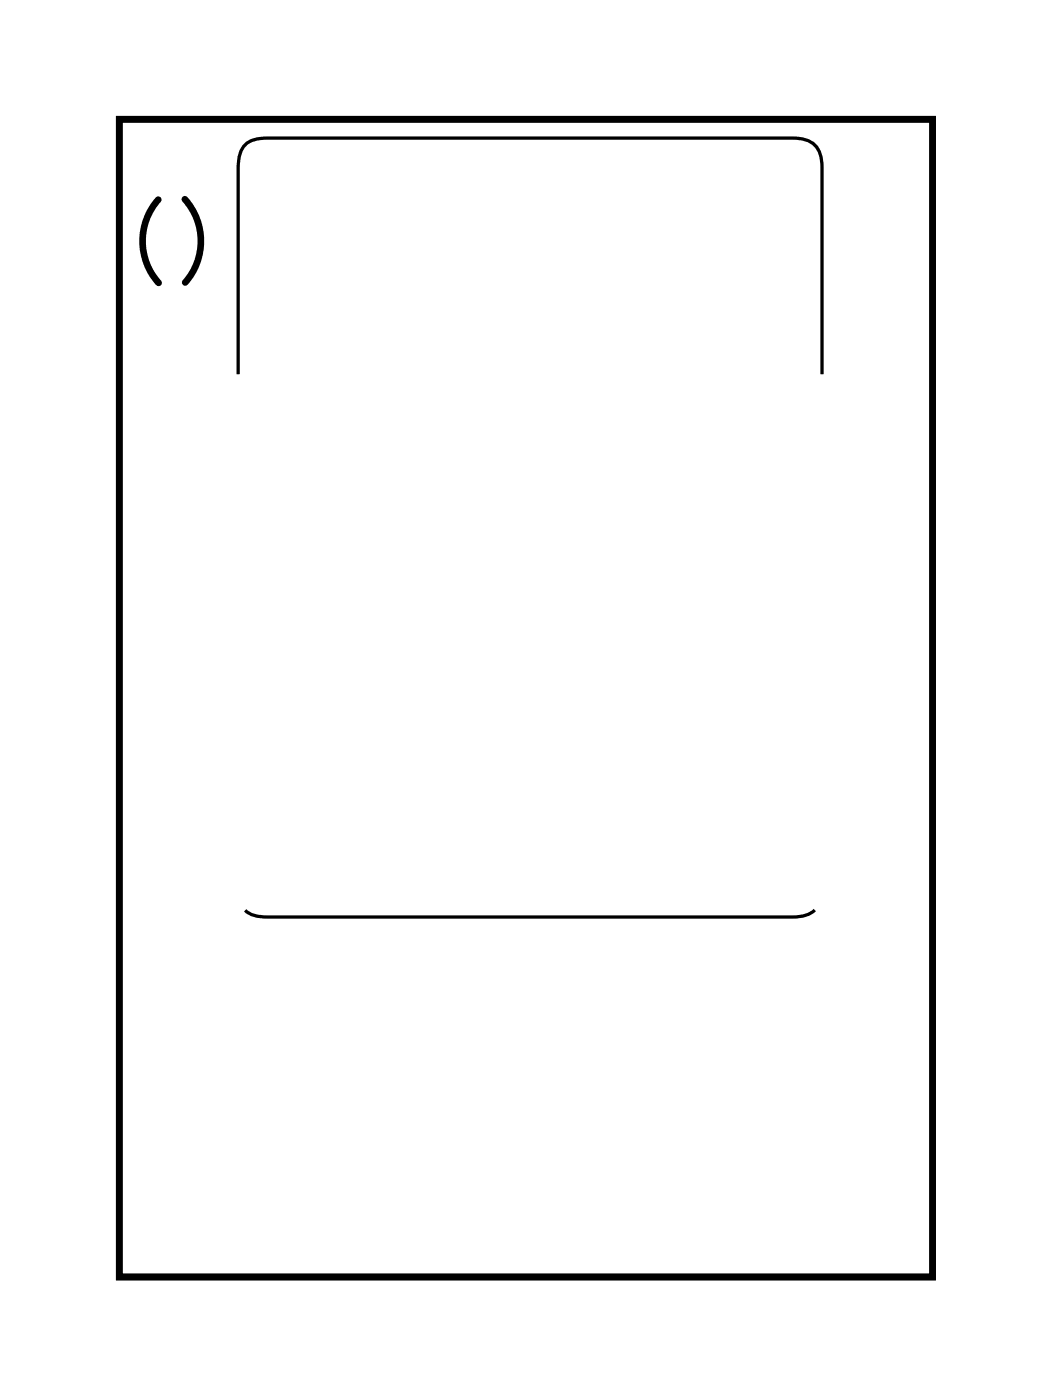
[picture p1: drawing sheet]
<svg xmlns="http://www.w3.org/2000/svg" width="32mm" height="43mm" viewBox="0 0 32 43" stroke-linecap="round" stroke-linejoin="round" font-family="sans-serif">
<path d="M3.6 3.6h24.8v35.3h-24.8zM4.8 6.1a1.91 1.91 0 0 0 0 2.5M5.6 6.1a1.91 1.91 0 0 1 0 2.5" fill="none" stroke="#000" stroke-width=".2"/>
<path d="M3.6 3.6v35.3h24.8v-35.3zM3.6 3.6h24.8v35.3h-24.8z" fill="#000"/>
<path d="M7.3 11.4v-6.3a.76 .76 0 0 1 .9-.9h16a.78 .78 0 0 1 .9 .9v6.3M24.8 27.7l-.1 .2-.5 .1h-16l-.6-.1-.1-.1" fill="none" stroke="#000" stroke-width=".1"/>
<circle cx="5" cy="12.4" r=".74" fill="#fff"/>
<circle cx="5" cy="12.4" r=".74" fill="none" stroke="#fff" stroke-width=".76" stroke-linecap="butt"/>
<circle cx="5" cy="15" r=".74" fill="#fff"/>
<circle cx="5" cy="15" r=".74" fill="none" stroke="#fff" stroke-width=".76" stroke-linecap="butt"/>
<circle cx="5" cy="17.5" r=".74" fill="#fff"/>
<circle cx="5" cy="17.5" r=".74" fill="none" stroke="#fff" stroke-width=".76" stroke-linecap="butt"/>
<circle cx="5" cy="20.1" r=".74" fill="#fff"/>
<circle cx="5" cy="20.1" r=".74" fill="none" stroke="#fff" stroke-width=".76" stroke-linecap="butt"/>
<circle cx="5" cy="22.6" r=".74" fill="#fff"/>
<circle cx="5" cy="22.6" r=".74" fill="none" stroke="#fff" stroke-width=".76" stroke-linecap="butt"/>
<circle cx="5" cy="25.1" r=".74" fill="#fff"/>
<circle cx="5" cy="25.1" r=".74" fill="none" stroke="#fff" stroke-width=".76" stroke-linecap="butt"/>
<circle cx="5" cy="27.7" r=".74" fill="#fff"/>
<circle cx="5" cy="27.7" r=".74" fill="none" stroke="#fff" stroke-width=".76" stroke-linecap="butt"/>
<circle cx="5" cy="30.2" r=".74" fill="#fff"/>
<circle cx="5" cy="30.2" r=".74" fill="none" stroke="#fff" stroke-width=".76" stroke-linecap="butt"/>
<circle cx="9.5" cy="32.6" r=".7" fill="#fff"/>
<circle cx="9.5" cy="32.6" r=".7" fill="none" stroke="#fff" stroke-width=".76" stroke-linecap="butt"/>
<circle cx="9.5" cy="30.1" r=".7" fill="#fff"/>
<circle cx="9.5" cy="30.1" r=".7" fill="none" stroke="#fff" stroke-width=".76" stroke-linecap="butt"/>
<circle cx="24.3" cy="29.9" r=".7" fill="#fff"/>
<circle cx="24.3" cy="29.9" r=".7" fill="none" stroke="#fff" stroke-width=".76" stroke-linecap="butt"/>
<circle cx="24.3" cy="37.5" r=".7" fill="#fff"/>
<circle cx="24.3" cy="37.5" r=".7" fill="none" stroke="#fff" stroke-width=".76" stroke-linecap="butt"/>
<circle cx="14.8" cy="37.5" r=".7" fill="#fff"/>
<circle cx="14.8" cy="37.5" r=".7" fill="none" stroke="#fff" stroke-width=".76" stroke-linecap="butt"/>
<circle cx="14.8" cy="29.9" r=".7" fill="#fff"/>
<circle cx="14.8" cy="29.9" r=".7" fill="none" stroke="#fff" stroke-width=".76" stroke-linecap="butt"/>
<circle cx="21.9" cy="37.5" r=".7" fill="#fff"/>
<circle cx="21.9" cy="37.5" r=".7" fill="none" stroke="#fff" stroke-width=".76" stroke-linecap="butt"/>
<circle cx="21.9" cy="29.9" r=".7" fill="#fff"/>
<circle cx="21.9" cy="29.9" r=".7" fill="none" stroke="#fff" stroke-width=".76" stroke-linecap="butt"/>
<circle cx="19.4" cy="37.6" r=".7" fill="#fff"/>
<circle cx="19.4" cy="37.6" r=".7" fill="none" stroke="#fff" stroke-width=".76" stroke-linecap="butt"/>
<circle cx="19.4" cy="30" r=".7" fill="#fff"/>
<circle cx="19.4" cy="30" r=".7" fill="none" stroke="#fff" stroke-width=".76" stroke-linecap="butt"/>
<circle cx="12.4" cy="37.4" r=".7" fill="#fff"/>
<circle cx="12.4" cy="37.4" r=".7" fill="none" stroke="#fff" stroke-width=".76" stroke-linecap="butt"/>
<circle cx="12.4" cy="29.8" r=".7" fill="#fff"/>
<circle cx="12.4" cy="29.8" r=".7" fill="none" stroke="#fff" stroke-width=".76" stroke-linecap="butt"/>
<circle cx="5.2" cy="4.8" r=".64" fill="#fff"/>
<circle cx="5.2" cy="4.8" r=".64" fill="none" stroke="#fff" stroke-width=".76" stroke-linecap="butt"/>
<circle cx="5.2" cy="9.9" r=".64" fill="#fff"/>
<circle cx="5.2" cy="9.9" r=".64" fill="none" stroke="#fff" stroke-width=".76" stroke-linecap="butt"/>
<circle cx="5.2" cy="4.8" r=".64" fill="#fff"/>
<circle cx="5.2" cy="4.8" r=".64" fill="none" stroke="#fff" stroke-width=".76" stroke-linecap="butt"/>
<circle cx="5.2" cy="9.9" r=".64" fill="#fff"/>
<circle cx="5.2" cy="9.9" r=".64" fill="none" stroke="#fff" stroke-width=".76" stroke-linecap="butt"/>
<circle cx="8.8" cy="35.1" r=".64" fill="#fff"/>
<circle cx="8.8" cy="35.1" r=".64" fill="none" stroke="#fff" stroke-width=".76" stroke-linecap="butt"/>
<circle cx="6.3" cy="35.1" r=".64" fill="#fff"/>
<circle cx="6.3" cy="35.1" r=".64" fill="none" stroke="#fff" stroke-width=".76" stroke-linecap="butt"/>
<circle cx="17.1" cy="35.9" r=".64" fill="#fff"/>
<circle cx="17.1" cy="35.9" r=".64" fill="none" stroke="#fff" stroke-width=".76" stroke-linecap="butt"/>
<circle cx="17.1" cy="30.8" r=".64" fill="#fff"/>
<circle cx="17.1" cy="30.8" r=".64" fill="none" stroke="#fff" stroke-width=".76" stroke-linecap="butt"/>
<circle cx="17.1" cy="35.9" r=".64" fill="#fff"/>
<circle cx="17.1" cy="35.9" r=".64" fill="none" stroke="#fff" stroke-width=".76" stroke-linecap="butt"/>
<circle cx="17.1" cy="30.8" r=".64" fill="#fff"/>
<circle cx="17.1" cy="30.8" r=".64" fill="none" stroke="#fff" stroke-width=".76" stroke-linecap="butt"/>
<path d="M7.2 25.9v1.2h2.2v-1.2zM8.6 26.5a.31 .31 0 0 1 .6 0 .31 .31 0 0 1-.6 0z" fill="#fff"/>
<g fill="none" stroke="#fff" stroke-width=".25">
<path d="M7.2 25.9h2.2v1.2h-2.2z"/>
<circle cx="8.9" cy="26.5" r=".31"/>
</g>
<path d="M7.2 23.9v1.2h2.2v-1.2zM8.6 24.5a.31 .31 0 0 1 .6 0 .31 .31 0 0 1-.6 0z" fill="#fff"/>
<g fill="none" stroke="#fff" stroke-width=".25">
<path d="M7.2 23.9h2.2v1.2h-2.2z"/>
<circle cx="8.9" cy="24.5" r=".31"/>
</g>
<path d="M7.2 21.9v1.2h2.2v-1.2zM8.6 22.5a.31 .31 0 0 1 .6 0 .31 .31 0 0 1-.6 0z" fill="#fff"/>
<g fill="none" stroke="#fff" stroke-width=".25">
<path d="M7.2 21.9h2.2v1.2h-2.2z"/>
<circle cx="8.9" cy="22.5" r=".31"/>
</g>
<path d="M7.2 19.9v1.2h2.2v-1.2zM8.6 20.5a.31 .31 0 0 1 .6 0 .31 .31 0 0 1-.6 0z" fill="#fff"/>
<g fill="none" stroke="#fff" stroke-width=".25">
<path d="M7.2 19.9h2.2v1.2h-2.2z"/>
<circle cx="8.9" cy="20.5" r=".31"/>
</g>
<path d="M7.2 17.9v1.2h2.2v-1.2zM8.6 18.5a.31 .31 0 0 1 .6 0 .31 .31 0 0 1-.6 0z" fill="#fff"/>
<g fill="none" stroke="#fff" stroke-width=".25">
<path d="M7.2 17.9h2.2v1.2h-2.2z"/>
<circle cx="8.9" cy="18.5" r=".31"/>
</g>
<path d="M7.2 15.9v1.2h2.2v-1.2zM8.6 16.5a.31 .31 0 0 1 .6 0 .31 .31 0 0 1-.6 0z" fill="#fff"/>
<g fill="none" stroke="#fff" stroke-width=".25">
<path d="M7.2 15.9h2.2v1.2h-2.2z"/>
<circle cx="8.9" cy="16.5" r=".31"/>
</g>
<path d="M7.2 13.9v1.2h2.2v-1.2zM8.6 14.5a.31 .31 0 0 1 .6 0 .31 .31 0 0 1-.6 0z" fill="#fff"/>
<g fill="none" stroke="#fff" stroke-width=".25">
<path d="M7.2 13.9h2.2v1.2h-2.2z"/>
<circle cx="8.9" cy="14.5" r=".31"/>
</g>
<path d="M7.2 11.9v1.2h2.2v-1.2zM8.6 12.5a.31 .31 0 0 1 .6 0 .31 .31 0 0 1-.6 0z" fill="#fff"/>
<g fill="none" stroke="#fff" stroke-width=".25">
<path d="M7.2 11.9h2.2v1.2h-2.2z"/>
<circle cx="8.9" cy="12.5" r=".31"/>
</g>
<path d="M22.9 11.9h2.3v1.2h-2.3zM23.1 12.5a.31 .31 0 0 0 .6 0 .31 .31 0 0 0-.6 0z" fill="#fff"/>
<g fill="none" stroke="#fff" stroke-width=".25">
<path d="M22.9 11.9h2.3v1.2h-2.3z"/>
<circle cx="23.4" cy="12.5" r=".31"/>
</g>
<path d="M22.9 13.9h2.3v1.2h-2.3zM23.1 14.5a.31 .31 0 0 0 .6 0 .31 .31 0 0 0-.6 0z" fill="#fff"/>
<g fill="none" stroke="#fff" stroke-width=".25">
<path d="M22.9 13.9h2.3v1.2h-2.3z"/>
<circle cx="23.4" cy="14.5" r=".31"/>
</g>
<path d="M22.9 15.9h2.3v1.2h-2.3zM23.1 16.5a.31 .31 0 0 0 .6 0 .31 .31 0 0 0-.6 0z" fill="#fff"/>
<g fill="none" stroke="#fff" stroke-width=".25">
<path d="M22.9 15.9h2.3v1.2h-2.3z"/>
<circle cx="23.4" cy="16.5" r=".31"/>
</g>
<path d="M22.9 17.9h2.3v1.2h-2.3zM23.1 18.5a.31 .31 0 0 0 .6 0 .31 .31 0 0 0-.6 0z" fill="#fff"/>
<g fill="none" stroke="#fff" stroke-width=".25">
<path d="M22.9 17.9h2.3v1.2h-2.3z"/>
<circle cx="23.4" cy="18.5" r=".31"/>
</g>
<path d="M22.9 19.9h2.3v1.2h-2.3zM23.1 20.5a.31 .31 0 0 0 .6 0 .31 .31 0 0 0-.6 0z" fill="#fff"/>
<g fill="none" stroke="#fff" stroke-width=".25">
<path d="M22.9 19.9h2.3v1.2h-2.3z"/>
<circle cx="23.4" cy="20.5" r=".31"/>
</g>
<path d="M22.9 21.9h2.3v1.2h-2.3zM23.1 22.5a.31 .31 0 0 0 .6 0 .31 .31 0 0 0-.6 0z" fill="#fff"/>
<g fill="none" stroke="#fff" stroke-width=".25">
<path d="M22.9 21.9h2.3v1.2h-2.3z"/>
<circle cx="23.4" cy="22.5" r=".31"/>
</g>
<path d="M22.9 23.9h2.3v1.2h-2.3zM23.1 24.5a.31 .31 0 0 0 .6 0 .31 .31 0 0 0-.6 0z" fill="#fff"/>
<g fill="none" stroke="#fff" stroke-width=".25">
<path d="M22.9 23.9h2.3v1.2h-2.3z"/>
<circle cx="23.4" cy="24.5" r=".31"/>
</g>
<path d="M22.9 25.9h2.3v1.2h-2.3zM23.1 26.5a.31 .31 0 0 0 .6 0 .31 .31 0 0 0-.6 0z" fill="#fff"/>
<g fill="none" stroke="#fff" stroke-width=".25">
<path d="M22.9 25.9h2.3v1.2h-2.3z"/>
<circle cx="23.4" cy="26.5" r=".31"/>
</g>
<circle cx="27.1" cy="12.4" r=".74" fill="#fff"/>
<circle cx="27.1" cy="12.4" r=".74" fill="none" stroke="#fff" stroke-width=".76" stroke-linecap="butt"/>
<circle cx="27.1" cy="15" r=".74" fill="#fff"/>
<circle cx="27.1" cy="15" r=".74" fill="none" stroke="#fff" stroke-width=".76" stroke-linecap="butt"/>
<circle cx="27.1" cy="17.5" r=".74" fill="#fff"/>
<circle cx="27.1" cy="17.5" r=".74" fill="none" stroke="#fff" stroke-width=".76" stroke-linecap="butt"/>
<circle cx="27.1" cy="20.1" r=".74" fill="#fff"/>
<circle cx="27.1" cy="20.1" r=".74" fill="none" stroke="#fff" stroke-width=".76" stroke-linecap="butt"/>
<circle cx="27.1" cy="22.6" r=".74" fill="#fff"/>
<circle cx="27.1" cy="22.6" r=".74" fill="none" stroke="#fff" stroke-width=".76" stroke-linecap="butt"/>
<circle cx="27.1" cy="25.1" r=".74" fill="#fff"/>
<circle cx="27.1" cy="25.1" r=".74" fill="none" stroke="#fff" stroke-width=".76" stroke-linecap="butt"/>
<circle cx="27.1" cy="27.7" r=".74" fill="#fff"/>
<circle cx="27.1" cy="27.7" r=".74" fill="none" stroke="#fff" stroke-width=".76" stroke-linecap="butt"/>
<circle cx="27.1" cy="30.2" r=".74" fill="#fff"/>
<circle cx="27.1" cy="30.2" r=".74" fill="none" stroke="#fff" stroke-width=".76" stroke-linecap="butt"/>
<path d="M22.9 11.9h2.2v1.2h-2.2z" fill="#fff"/>
<path d="M22.9 11.9h2.2v1.2h-2.2z" fill="none" stroke="#fff" stroke-width=".25"/>
<path d="M7.2 21.9h2.2v1.2h-2.2z" fill="#fff"/>
<path d="M7.2 21.9h2.2v1.2h-2.2z" fill="none" stroke="#fff" stroke-width=".25"/>
<path d="M22.9 13.9h2.2v1.2h-2.2z" fill="#fff"/>
<path d="M22.9 13.9h2.2v1.2h-2.2z" fill="none" stroke="#fff" stroke-width=".25"/>
<path d="M7.1 19.9h2.2v1.2h-2.2z" fill="#fff"/>
<path d="M7.1 19.9h2.2v1.2h-2.2z" fill="none" stroke="#fff" stroke-width=".25"/>
<path d="M22.9 15.9h2.2v1.2h-2.2z" fill="#fff"/>
<path d="M22.9 15.9h2.2v1.2h-2.2z" fill="none" stroke="#fff" stroke-width=".25"/>
<path d="M7.2 23.8h2.2v1.2h-2.2z" fill="#fff"/>
<path d="M7.2 23.8h2.2v1.2h-2.2z" fill="none" stroke="#fff" stroke-width=".25"/>
<path d="M7 13.9h2.2v1.2h-2.2z" fill="#fff"/>
<path d="M7 13.9h2.2v1.2h-2.2z" fill="none" stroke="#fff" stroke-width=".25"/>
<path d="M7.2 25.9h2.2v1.2h-2.2z" fill="#fff"/>
<path d="M7.2 25.9h2.2v1.2h-2.2z" fill="none" stroke="#fff" stroke-width=".25"/>
<path d="M7.1 17.9h2.2v1.2h-2.2z" fill="#fff"/>
<path d="M7.1 17.9h2.2v1.2h-2.2z" fill="none" stroke="#fff" stroke-width=".25"/>
<path d="M7.1 15.9h2.2v1.2h-2.2z" fill="#fff"/>
<path d="M7.1 15.9h2.2v1.2h-2.2z" fill="none" stroke="#fff" stroke-width=".25"/>
<path d="M22.9 17.8h2.2v1.2h-2.2z" fill="#fff"/>
<path d="M22.9 17.8h2.2v1.2h-2.2z" fill="none" stroke="#fff" stroke-width=".25"/>
<path d="M7.2 11.8h2.2v1.2h-2.2z" fill="#fff"/>
<path d="M7.2 11.8h2.2v1.2h-2.2z" fill="none" stroke="#fff" stroke-width=".25"/>
<path d="M22.9 19.9h2.2v1.2h-2.2z" fill="#fff"/>
<path d="M22.9 19.9h2.2v1.2h-2.2z" fill="none" stroke="#fff" stroke-width=".25"/>
<path d="M22.9 25.9h2.2v1.2h-2.2z" fill="#fff"/>
<path d="M22.9 25.9h2.2v1.2h-2.2z" fill="none" stroke="#fff" stroke-width=".25"/>
<path d="M22.9 21.9h2.2v1.2h-2.2z" fill="#fff"/>
<path d="M22.9 21.9h2.2v1.2h-2.2z" fill="none" stroke="#fff" stroke-width=".25"/>
<path d="M22.9 23.9h2.2v1.2h-2.2z" fill="#fff"/>
<path d="M22.9 23.9h2.2v1.2h-2.2z" fill="none" stroke="#fff" stroke-width=".25"/>
</svg>
